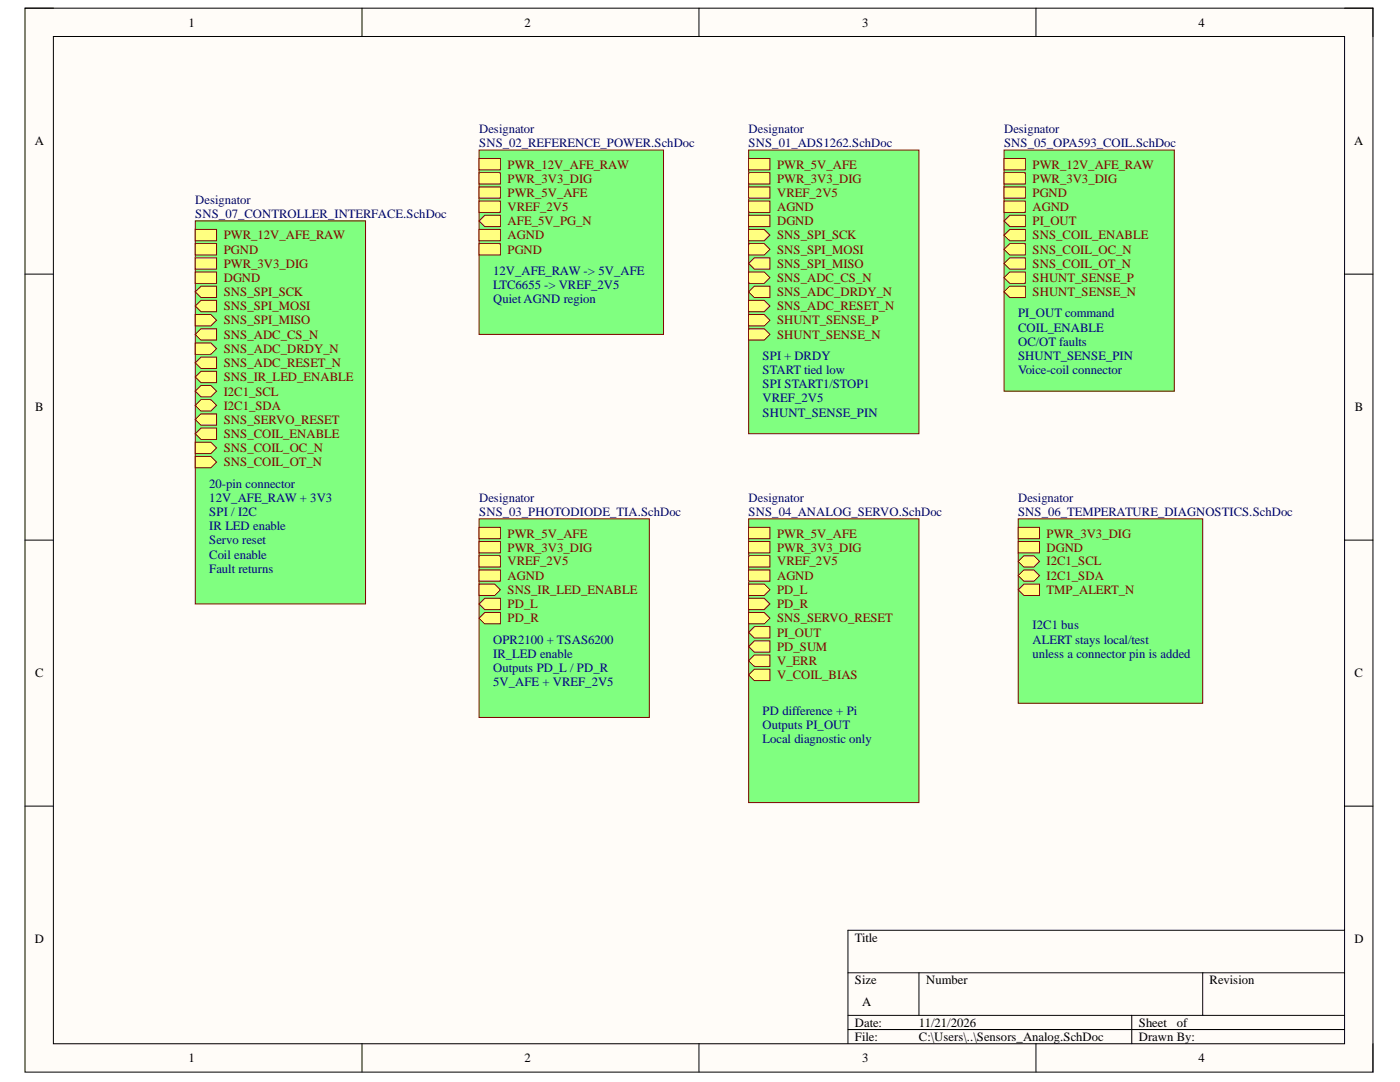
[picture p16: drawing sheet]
<svg xmlns="http://www.w3.org/2000/svg" width="279mm" height="216mm" viewBox="0 0 279 216" stroke-linecap="round" stroke-linejoin="round" font-family="sans-serif">
<defs><g id="words">
<g font-size="2.5">
<text x="37.6" y="5.3">1</text>
<text x="104.7" y="5.3">2</text>
<text x="172.1" y="5.3">3</text>
<text x="239.2" y="5.3">4</text>
<text x="6.9" y="29">A</text>
<text x="270.2" y="29">A</text>
<text x="7" y="82.1">B</text>
<text x="270.4" y="82.1">B</text>
<text x="7" y="135.2">C</text>
<text x="270.3" y="135.2">C</text>
<text x="6.9" y="188.2">D</text>
<text x="170.6" y="187.9">Title</text>
<text x="270.3" y="188.2">D</text>
<text x="170.6" y="196.3">Size</text>
<text x="184.8" y="196.3">Number</text>
<text x="241.4" y="196.3">Revision</text>
<text x="172.1" y="200.7">A</text>
<text x="170.6" y="204.9">Date:</text>
<text x="170.6" y="207.7">File:</text>
<text x="183.4" y="204.9">11/21/2026</text>
<text x="183.4" y="207.7">C:\Users\..\Sensors_Analog.SchDoc</text>
<text x="227.3" y="204.9">Sheet</text>
<text x="227.3" y="207.7">Drawn By:</text>
<text x="234.9" y="204.9">of</text>
<text x="37.6" y="212">1</text>
<text x="104.7" y="212">2</text>
<text x="172.1" y="212">3</text>
<text x="239.2" y="212">4</text>
</g>
<g font-size="2.5" fill="#000080">
<text x="95.6" y="26.5">Designator</text>
<text x="95.6" y="29.4">SNS_02_REFERENCE_POWER.SchDoc</text>
<text x="149.4" y="26.5">Designator</text>
<text x="149.4" y="29.4">SNS_01_ADS1262.SchDoc</text>
<text x="200.4" y="26.5">Designator</text>
<text x="200.4" y="29.4">SNS_05_OPA593_COIL.SchDoc</text>
<text x="39" y="40.7">Designator</text>
<text x="39" y="43.5">SNS_07_CONTROLLER_INTERFACE.SchDoc</text>
<text x="98.4" y="54.9">12V_AFE_RAW -&gt; 5V_AFE</text>
<text x="98.4" y="57.6">LTC6655 -&gt; VREF_2V5</text>
<text x="98.4" y="60.5">Quiet AGND region</text>
<text x="203.2" y="63.3">PI_OUT command</text>
<text x="152.2" y="71.8">SPI + DRDY</text>
<text x="203.2" y="71.8">SHUNT_SENSE_PIN</text>
<text x="203.2" y="66.2">COIL_ENABLE</text>
<text x="203.2" y="69">OC/OT faults</text>
<text x="152.2" y="74.6">START tied low</text>
<text x="152.2" y="77.5">SPI START1/STOP1</text>
<text x="203.2" y="74.6">Voice-coil connector</text>
<text x="152.2" y="80.3">VREF_2V5</text>
<text x="152.2" y="83.2">SHUNT_SENSE_PIN</text>
<text x="41.8" y="97.3">20-pin connector</text>
<text x="41.8" y="100.2">12V_AFE_RAW + 3V3</text>
<text x="95.6" y="100.2">Designator</text>
<text x="149.4" y="100.2">Designator</text>
<text x="203.2" y="100.2">Designator</text>
<text x="41.8" y="102.9">SPI / I2C</text>
<text x="41.8" y="105.8">IR LED enable</text>
<text x="95.6" y="102.9">SNS_03_PHOTODIODE_TIA.SchDoc</text>
<text x="149.4" y="102.9">SNS_04_ANALOG_SERVO.SchDoc</text>
<text x="203.2" y="102.9">SNS_06_TEMPERATURE_DIAGNOSTICS.SchDoc</text>
<text x="41.8" y="108.6">Servo reset</text>
<text x="41.8" y="111.5">Coil enable</text>
<text x="41.8" y="114.3">Fault returns</text>
<text x="206.1" y="125.6">I2C1 bus</text>
<text x="98.4" y="128.5">OPR2100 + TSAS6200</text>
<text x="98.4" y="131.3">IR_LED enable</text>
<text x="206.1" y="128.5">ALERT stays local/test</text>
<text x="206.1" y="131.3">unless a connector pin is added</text>
<text x="98.4" y="134.1">Outputs PD_L / PD_R</text>
<text x="98.4" y="136.9">5V_AFE + VREF_2V5</text>
<text x="152.2" y="142.6">PD difference + Pi</text>
<text x="152.2" y="145.5">Outputs PI_OUT</text>
<text x="152.2" y="148.3">Local diagnostic only</text>
</g>
<g font-size="2.5" fill="#800000">
<text x="101.3" y="33.6">PWR_12V_AFE_RAW</text>
<text x="155.1" y="33.6">PWR_5V_AFE</text>
<text x="206.1" y="33.6">PWR_12V_AFE_RAW</text>
<text x="101.3" y="36.4">PWR_3V3_DIG</text>
<text x="101.3" y="39.3">PWR_5V_AFE</text>
<text x="155.1" y="36.4">PWR_3V3_DIG</text>
<text x="155.1" y="39.3">VREF_2V5</text>
<text x="206.1" y="36.4">PWR_3V3_DIG</text>
<text x="206.1" y="39.3">PGND</text>
<text x="44.6" y="47.8">PWR_12V_AFE_RAW</text>
<text x="101.3" y="42.1">VREF_2V5</text>
<text x="101.3" y="45">AFE_5V_PG_N</text>
<text x="101.3" y="47.8">AGND</text>
<text x="155.1" y="42.1">AGND</text>
<text x="155.1" y="45">DGND</text>
<text x="155.1" y="47.8">SNS_SPI_SCK</text>
<text x="206.1" y="42.1">AGND</text>
<text x="206.1" y="45">PI_OUT</text>
<text x="206.1" y="47.8">SNS_COIL_ENABLE</text>
<text x="44.6" y="50.6">PGND</text>
<text x="44.6" y="53.4">PWR_3V3_DIG</text>
<text x="101.3" y="50.6">PGND</text>
<text x="155.1" y="50.6">SNS_SPI_MOSI</text>
<text x="155.1" y="53.4">SNS_SPI_MISO</text>
<text x="206.1" y="50.6">SNS_COIL_OC_N</text>
<text x="206.1" y="53.4">SNS_COIL_OT_N</text>
<text x="44.6" y="56.3">DGND</text>
<text x="44.6" y="59.1">SNS_SPI_SCK</text>
<text x="155.1" y="56.3">SNS_ADC_CS_N</text>
<text x="155.1" y="59.1">SNS_ADC_DRDY_N</text>
<text x="206.1" y="56.3">SHUNT_SENSE_P</text>
<text x="206.1" y="59.1">SHUNT_SENSE_N</text>
<text x="44.6" y="62">SNS_SPI_MOSI</text>
<text x="44.6" y="64.7">SNS_SPI_MISO</text>
<text x="155.1" y="62">SNS_ADC_RESET_N</text>
<text x="155.1" y="64.7">SHUNT_SENSE_P</text>
<text x="44.6" y="67.6">SNS_ADC_CS_N</text>
<text x="44.6" y="70.4">SNS_ADC_DRDY_N</text>
<text x="155.1" y="67.6">SHUNT_SENSE_N</text>
<text x="44.6" y="73.3">SNS_ADC_RESET_N</text>
<text x="44.6" y="76.1">SNS_IR_LED_ENABLE</text>
<text x="44.6" y="78.9">I2C1_SCL</text>
<text x="44.6" y="81.7">I2C1_SDA</text>
<text x="44.6" y="84.6">SNS_SERVO_RESET</text>
<text x="44.6" y="87.4">SNS_COIL_ENABLE</text>
<text x="44.6" y="90.3">SNS_COIL_OC_N</text>
<text x="44.6" y="93.1">SNS_COIL_OT_N</text>
<text x="101.3" y="107.3">PWR_5V_AFE</text>
<text x="155.1" y="107.3">PWR_5V_AFE</text>
<text x="208.9" y="107.3">PWR_3V3_DIG</text>
<text x="101.3" y="110">PWR_3V3_DIG</text>
<text x="101.3" y="112.8">VREF_2V5</text>
<text x="155.1" y="110">PWR_3V3_DIG</text>
<text x="155.1" y="112.8">VREF_2V5</text>
<text x="208.9" y="110">DGND</text>
<text x="208.9" y="112.8">I2C1_SCL</text>
<text x="101.3" y="115.7">AGND</text>
<text x="101.3" y="118.5">SNS_IR_LED_ENABLE</text>
<text x="155.1" y="115.7">AGND</text>
<text x="155.1" y="118.5">PD_L</text>
<text x="208.9" y="115.7">I2C1_SDA</text>
<text x="208.9" y="118.5">TMP_ALERT_N</text>
<text x="101.3" y="121.4">PD_L</text>
<text x="101.3" y="124.2">PD_R</text>
<text x="155.1" y="121.4">PD_R</text>
<text x="155.1" y="124.2">SNS_SERVO_RESET</text>
<text x="155.1" y="127">PI_OUT</text>
<text x="155.1" y="129.8">PD_SUM</text>
<text x="155.1" y="132.7">V_ERR</text>
<text x="155.1" y="135.5">V_COIL_BIAS</text>
</g>
</g></defs>
<path d="M5 1.6h269v212.3h-269z" fill-rule="evenodd" fill="#fffcf8"/>
<path d="M5 1.6h269v212.3h-269z" fill="none" stroke="#000" stroke-width=".2"/>
<path d="M10.7 7.3h257.6v201h-257.6z" fill-rule="evenodd" fill="#fffcf8"/>
<g fill="none" stroke="#000" stroke-width=".2">
<path d="M5 1.6h5.7M10.7 7.3h257.6v201h-257.6zM72.2 1.6v5.7M139.5 1.6v5.7M206.7 1.6v5.7M268.3 1.6h5.7v5.7M5 54.7h5.7M268.3 54.7h5.7M5 107.8h5.7M268.3 107.8h5.7M5 160.9h5.7M268.3 160.9h5.7"/>
<path d="M169.2 194.1h99.1M183.4 194.1v8.5M240 194.1v8.5M268.3 185.6h-99.1v22.7M72.2 208.3v5.6M139.5 208.3v5.6M169.2 202.6h99.1M169.2 205.4h99.1M206.7 208.3v5.6M225.9 202.6v5.7M274 208.3v5.6"/>
</g>
<path d="M149.4 29.9h34v56.6h-34z" fill-rule="evenodd" fill="#80ff80"/>
<path d="M149.4 29.9h34v56.6h-34z" fill="none" stroke="#800000" stroke-width=".2"/>
<path d="M149.4 31.6h4.3v2.3h-4.3z" fill-rule="evenodd" fill="#ffff80"/>
<path d="M149.4 31.6h4.3v2.3h-4.3z" fill="none" stroke="#800000" stroke-width=".2"/>
<path d="M149.4 34.5h4.3v2.2h-4.3z" fill-rule="evenodd" fill="#ffff80"/>
<path d="M149.4 34.5h4.3v2.2h-4.3z" fill="none" stroke="#800000" stroke-width=".2"/>
<path d="M149.4 37.3h4.3v2.3h-4.3z" fill-rule="evenodd" fill="#ffff80"/>
<path d="M149.4 37.3h4.3v2.3h-4.3z" fill="none" stroke="#800000" stroke-width=".2"/>
<path d="M149.4 40.1h4.3v2.3h-4.3z" fill-rule="evenodd" fill="#ffff80"/>
<path d="M149.4 40.1h4.3v2.3h-4.3z" fill="none" stroke="#800000" stroke-width=".2"/>
<path d="M149.4 43h4.3v2.2h-4.3z" fill-rule="evenodd" fill="#ffff80"/>
<path d="M149.4 43h4.3v2.2h-4.3z" fill="none" stroke="#800000" stroke-width=".2"/>
<path d="M149.4 45.8h3.1l1.2 1.1-1.2 1.1h-3.1z" fill-rule="evenodd" fill="#ffff80"/>
<path d="M149.4 45.8h3.1l1.2 1.1-1.2 1.1h-3.1z" fill="none" stroke="#800000" stroke-width=".2"/>
<path d="M149.4 48.6h3.1l1.2 1.1-1.2 1.2h-3.1z" fill-rule="evenodd" fill="#ffff80"/>
<path d="M149.4 48.6h3.1l1.2 1.1-1.2 1.2h-3.1z" fill="none" stroke="#800000" stroke-width=".2"/>
<path d="M149.4 52.6l1.1-1.2h3.2v2.3h-3.2z" fill-rule="evenodd" fill="#ffff80"/>
<path d="M149.4 52.6l1.1-1.2h3.2v2.3h-3.2z" fill="none" stroke="#800000" stroke-width=".2"/>
<path d="M149.4 54.3h3.1l1.2 1.1-1.2 1.1h-3.1z" fill-rule="evenodd" fill="#ffff80"/>
<path d="M149.4 54.3h3.1l1.2 1.1-1.2 1.1h-3.1z" fill="none" stroke="#800000" stroke-width=".2"/>
<path d="M149.4 58.2l1.1-1.1h3.2v2.3h-3.2z" fill-rule="evenodd" fill="#ffff80"/>
<path d="M149.4 58.2l1.1-1.1h3.2v2.3h-3.2z" fill="none" stroke="#800000" stroke-width=".2"/>
<path d="M149.4 59.9h3.1l1.2 1.2-1.2 1.1h-3.1z" fill-rule="evenodd" fill="#ffff80"/>
<path d="M149.4 59.9h3.1l1.2 1.2-1.2 1.1h-3.1z" fill="none" stroke="#800000" stroke-width=".2"/>
<path d="M149.4 62.8h3.1l1.2 1.1-1.2 1.1h-3.1z" fill-rule="evenodd" fill="#ffff80"/>
<path d="M149.4 62.8h3.1l1.2 1.1-1.2 1.1h-3.1z" fill="none" stroke="#800000" stroke-width=".2"/>
<path d="M149.4 65.6h3.1l1.2 1.1-1.2 1.2h-3.1z" fill-rule="evenodd" fill="#ffff80"/>
<path d="M149.4 65.6h3.1l1.2 1.1-1.2 1.2h-3.1z" fill="none" stroke="#800000" stroke-width=".2"/>
<path d="M95.6 29.9h36.8v36.8h-36.8z" fill-rule="evenodd" fill="#80ff80"/>
<path d="M95.6 29.9h36.8v36.8h-36.8z" fill="none" stroke="#800000" stroke-width=".2"/>
<path d="M95.6 31.6h4.3v2.3h-4.3z" fill-rule="evenodd" fill="#ffff80"/>
<path d="M95.6 31.6h4.3v2.3h-4.3z" fill="none" stroke="#800000" stroke-width=".2"/>
<path d="M95.6 34.5h4.3v2.2h-4.3z" fill-rule="evenodd" fill="#ffff80"/>
<path d="M95.6 34.5h4.3v2.2h-4.3z" fill="none" stroke="#800000" stroke-width=".2"/>
<path d="M95.6 37.3h4.3v2.3h-4.3z" fill-rule="evenodd" fill="#ffff80"/>
<path d="M95.6 37.3h4.3v2.3h-4.3z" fill="none" stroke="#800000" stroke-width=".2"/>
<path d="M95.6 40.1h4.3v2.3h-4.3z" fill-rule="evenodd" fill="#ffff80"/>
<path d="M95.6 40.1h4.3v2.3h-4.3z" fill="none" stroke="#800000" stroke-width=".2"/>
<path d="M95.6 44.1l1.1-1.1h3.2v2.2h-3.2z" fill-rule="evenodd" fill="#ffff80"/>
<path d="M95.6 44.1l1.1-1.1h3.2v2.2h-3.2z" fill="none" stroke="#800000" stroke-width=".2"/>
<path d="M95.6 45.8h4.3v2.2h-4.3z" fill-rule="evenodd" fill="#ffff80"/>
<path d="M95.6 45.8h4.3v2.2h-4.3z" fill="none" stroke="#800000" stroke-width=".2"/>
<path d="M95.6 48.6h4.3v2.3h-4.3z" fill-rule="evenodd" fill="#ffff80"/>
<path d="M95.6 48.6h4.3v2.3h-4.3z" fill="none" stroke="#800000" stroke-width=".2"/>
<path d="M95.6 103.5h34v39.7h-34z" fill-rule="evenodd" fill="#80ff80"/>
<path d="M95.6 103.5h34v39.7h-34z" fill="none" stroke="#800000" stroke-width=".2"/>
<path d="M95.6 105.2h4.3v2.3h-4.3z" fill-rule="evenodd" fill="#ffff80"/>
<path d="M95.6 105.2h4.3v2.3h-4.3z" fill="none" stroke="#800000" stroke-width=".2"/>
<path d="M95.6 108.1h4.3v2.2h-4.3z" fill-rule="evenodd" fill="#ffff80"/>
<path d="M95.6 108.1h4.3v2.2h-4.3z" fill="none" stroke="#800000" stroke-width=".2"/>
<path d="M95.6 110.9h4.3v2.3h-4.3z" fill-rule="evenodd" fill="#ffff80"/>
<path d="M95.6 110.9h4.3v2.3h-4.3z" fill="none" stroke="#800000" stroke-width=".2"/>
<path d="M95.6 113.7h4.3v2.3h-4.3z" fill-rule="evenodd" fill="#ffff80"/>
<path d="M95.6 113.7h4.3v2.3h-4.3z" fill="none" stroke="#800000" stroke-width=".2"/>
<path d="M95.6 116.5h3.1l1.2 1.2-1.2 1.1h-3.1z" fill-rule="evenodd" fill="#ffff80"/>
<path d="M95.6 116.5h3.1l1.2 1.2-1.2 1.1h-3.1z" fill="none" stroke="#800000" stroke-width=".2"/>
<path d="M95.6 120.5l1.1-1.1h3.2v2.2h-3.2z" fill-rule="evenodd" fill="#ffff80"/>
<path d="M95.6 120.5l1.1-1.1h3.2v2.2h-3.2z" fill="none" stroke="#800000" stroke-width=".2"/>
<path d="M95.6 123.3l1.1-1.1h3.2v2.3h-3.2z" fill-rule="evenodd" fill="#ffff80"/>
<path d="M95.6 123.3l1.1-1.1h3.2v2.3h-3.2z" fill="none" stroke="#800000" stroke-width=".2"/>
<path d="M149.4 103.5h34v56.6h-34z" fill-rule="evenodd" fill="#80ff80"/>
<path d="M149.4 103.5h34v56.6h-34z" fill="none" stroke="#800000" stroke-width=".2"/>
<path d="M149.4 105.2h4.3v2.3h-4.3z" fill-rule="evenodd" fill="#ffff80"/>
<path d="M149.4 105.2h4.3v2.3h-4.3z" fill="none" stroke="#800000" stroke-width=".2"/>
<path d="M149.4 108.1h4.3v2.2h-4.3z" fill-rule="evenodd" fill="#ffff80"/>
<path d="M149.4 108.1h4.3v2.2h-4.3z" fill="none" stroke="#800000" stroke-width=".2"/>
<path d="M149.4 110.9h4.3v2.3h-4.3z" fill-rule="evenodd" fill="#ffff80"/>
<path d="M149.4 110.9h4.3v2.3h-4.3z" fill="none" stroke="#800000" stroke-width=".2"/>
<path d="M149.4 113.7h4.3v2.3h-4.3z" fill-rule="evenodd" fill="#ffff80"/>
<path d="M149.4 113.7h4.3v2.3h-4.3z" fill="none" stroke="#800000" stroke-width=".2"/>
<path d="M149.4 116.5h3.1l1.2 1.2-1.2 1.1h-3.1z" fill-rule="evenodd" fill="#ffff80"/>
<path d="M149.4 116.5h3.1l1.2 1.2-1.2 1.1h-3.1z" fill="none" stroke="#800000" stroke-width=".2"/>
<path d="M149.4 119.4h3.1l1.2 1.1-1.2 1.1h-3.1z" fill-rule="evenodd" fill="#ffff80"/>
<path d="M149.4 119.4h3.1l1.2 1.1-1.2 1.1h-3.1z" fill="none" stroke="#800000" stroke-width=".2"/>
<path d="M149.4 122.2h3.1l1.2 1.1-1.2 1.2h-3.1z" fill-rule="evenodd" fill="#ffff80"/>
<path d="M149.4 122.2h3.1l1.2 1.1-1.2 1.2h-3.1z" fill="none" stroke="#800000" stroke-width=".2"/>
<path d="M149.4 126.2l1.1-1.2h3.2v2.3h-3.2z" fill-rule="evenodd" fill="#ffff80"/>
<path d="M149.4 126.2l1.1-1.2h3.2v2.3h-3.2z" fill="none" stroke="#800000" stroke-width=".2"/>
<path d="M149.4 129l1.1-1.1h3.2v2.2h-3.2z" fill-rule="evenodd" fill="#ffff80"/>
<path d="M149.4 129l1.1-1.1h3.2v2.2h-3.2z" fill="none" stroke="#800000" stroke-width=".2"/>
<path d="M149.4 131.8l1.1-1.1h3.2v2.3h-3.2z" fill-rule="evenodd" fill="#ffff80"/>
<path d="M149.4 131.8l1.1-1.1h3.2v2.3h-3.2z" fill="none" stroke="#800000" stroke-width=".2"/>
<path d="M149.4 134.7l1.1-1.2h3.2v2.3h-3.2z" fill-rule="evenodd" fill="#ffff80"/>
<path d="M149.4 134.7l1.1-1.2h3.2v2.3h-3.2z" fill="none" stroke="#800000" stroke-width=".2"/>
<path d="M200.4 29.9h34v48.2h-34z" fill-rule="evenodd" fill="#80ff80"/>
<path d="M200.4 29.9h34v48.2h-34z" fill="none" stroke="#800000" stroke-width=".2"/>
<path d="M200.4 31.6h4.2v2.3h-4.2z" fill-rule="evenodd" fill="#ffff80"/>
<path d="M200.4 31.6h4.2v2.3h-4.2z" fill="none" stroke="#800000" stroke-width=".2"/>
<path d="M200.4 34.5h4.2v2.2h-4.2z" fill-rule="evenodd" fill="#ffff80"/>
<path d="M200.4 34.5h4.2v2.2h-4.2z" fill="none" stroke="#800000" stroke-width=".2"/>
<path d="M200.4 37.3h4.2v2.3h-4.2z" fill-rule="evenodd" fill="#ffff80"/>
<path d="M200.4 37.3h4.2v2.3h-4.2z" fill="none" stroke="#800000" stroke-width=".2"/>
<path d="M200.4 40.1h4.2v2.3h-4.2z" fill-rule="evenodd" fill="#ffff80"/>
<path d="M200.4 40.1h4.2v2.3h-4.2z" fill="none" stroke="#800000" stroke-width=".2"/>
<path d="M200.4 44.1l1.1-1.1h3.1v2.2h-3.1z" fill-rule="evenodd" fill="#ffff80"/>
<path d="M200.4 44.1l1.1-1.1h3.1v2.2h-3.1z" fill="none" stroke="#800000" stroke-width=".2"/>
<path d="M200.4 46.9l1.1-1.1h3.1v2.2h-3.1z" fill-rule="evenodd" fill="#ffff80"/>
<path d="M200.4 46.9l1.1-1.1h3.1v2.2h-3.1z" fill="none" stroke="#800000" stroke-width=".2"/>
<path d="M200.4 49.7l1.1-1.1h3.1v2.3h-3.1z" fill-rule="evenodd" fill="#ffff80"/>
<path d="M200.4 49.7l1.1-1.1h3.1v2.3h-3.1z" fill="none" stroke="#800000" stroke-width=".2"/>
<path d="M200.4 52.6l1.1-1.2h3.1v2.3h-3.1z" fill-rule="evenodd" fill="#ffff80"/>
<path d="M200.4 52.6l1.1-1.2h3.1v2.3h-3.1z" fill="none" stroke="#800000" stroke-width=".2"/>
<path d="M200.4 55.4l1.1-1.1h3.1v2.2h-3.1z" fill-rule="evenodd" fill="#ffff80"/>
<path d="M200.4 55.4l1.1-1.1h3.1v2.2h-3.1z" fill="none" stroke="#800000" stroke-width=".2"/>
<path d="M200.4 58.2l1.1-1.1h3.1v2.3h-3.1z" fill-rule="evenodd" fill="#ffff80"/>
<path d="M200.4 58.2l1.1-1.1h3.1v2.3h-3.1z" fill="none" stroke="#800000" stroke-width=".2"/>
<path d="M203.2 103.5h36.8v36.8h-36.8z" fill-rule="evenodd" fill="#80ff80"/>
<path d="M203.2 103.5h36.8v36.8h-36.8z" fill="none" stroke="#800000" stroke-width=".2"/>
<path d="M203.2 105.2h4.3v2.3h-4.3z" fill-rule="evenodd" fill="#ffff80"/>
<path d="M203.2 105.2h4.3v2.3h-4.3z" fill="none" stroke="#800000" stroke-width=".2"/>
<path d="M203.2 108.1h4.3v2.2h-4.3z" fill-rule="evenodd" fill="#ffff80"/>
<path d="M203.2 108.1h4.3v2.2h-4.3z" fill="none" stroke="#800000" stroke-width=".2"/>
<path d="M203.2 112l1.1-1.1h2l1.2 1.1-1.2 1.2h-2z" fill-rule="evenodd" fill="#ffff80"/>
<path d="M203.2 112l1.1-1.1h2l1.2 1.1-1.2 1.2h-2z" fill="none" stroke="#800000" stroke-width=".2"/>
<path d="M203.2 114.9l1.1-1.2h2l1.2 1.2-1.2 1.1h-2z" fill-rule="evenodd" fill="#ffff80"/>
<path d="M203.2 114.9l1.1-1.2h2l1.2 1.2-1.2 1.1h-2z" fill="none" stroke="#800000" stroke-width=".2"/>
<path d="M203.2 117.7l1.1-1.1h3.2v2.2h-3.2z" fill-rule="evenodd" fill="#ffff80"/>
<path d="M203.2 117.7l1.1-1.1h3.2v2.2h-3.2z" fill="none" stroke="#800000" stroke-width=".2"/>
<path d="M39 44.1h34v76.4h-34z" fill-rule="evenodd" fill="#80ff80"/>
<path d="M39 44.1h34v76.4h-34z" fill="none" stroke="#800000" stroke-width=".2"/>
<path d="M39 45.8h4.2v2.2h-4.2z" fill-rule="evenodd" fill="#ffff80"/>
<path d="M39 45.8h4.2v2.2h-4.2z" fill="none" stroke="#800000" stroke-width=".2"/>
<path d="M39 48.6h4.2v2.3h-4.2z" fill-rule="evenodd" fill="#ffff80"/>
<path d="M39 48.6h4.2v2.3h-4.2z" fill="none" stroke="#800000" stroke-width=".2"/>
<path d="M39 51.4h4.2v2.3h-4.2z" fill-rule="evenodd" fill="#ffff80"/>
<path d="M39 51.4h4.2v2.3h-4.2z" fill="none" stroke="#800000" stroke-width=".2"/>
<path d="M39 54.3h4.2v2.2h-4.2z" fill-rule="evenodd" fill="#ffff80"/>
<path d="M39 54.3h4.2v2.2h-4.2z" fill="none" stroke="#800000" stroke-width=".2"/>
<path d="M39 58.2l1.1-1.1h3.1v2.3h-3.1z" fill-rule="evenodd" fill="#ffff80"/>
<path d="M39 58.2l1.1-1.1h3.1v2.3h-3.1z" fill="none" stroke="#800000" stroke-width=".2"/>
<path d="M39 61.1l1.1-1.2h3.1v2.3h-3.1z" fill-rule="evenodd" fill="#ffff80"/>
<path d="M39 61.1l1.1-1.2h3.1v2.3h-3.1z" fill="none" stroke="#800000" stroke-width=".2"/>
<path d="M39 62.8h3.1l1.1 1.1-1.1 1.1h-3.1z" fill-rule="evenodd" fill="#ffff80"/>
<path d="M39 62.8h3.1l1.1 1.1-1.1 1.1h-3.1z" fill="none" stroke="#800000" stroke-width=".2"/>
<path d="M39 66.7l1.1-1.1h3.1v2.3h-3.1z" fill-rule="evenodd" fill="#ffff80"/>
<path d="M39 66.7l1.1-1.1h3.1v2.3h-3.1z" fill="none" stroke="#800000" stroke-width=".2"/>
<path d="M39 68.4h3.1l1.1 1.2-1.1 1.1h-3.1z" fill-rule="evenodd" fill="#ffff80"/>
<path d="M39 68.4h3.1l1.1 1.2-1.1 1.1h-3.1z" fill="none" stroke="#800000" stroke-width=".2"/>
<path d="M39 72.4l1.1-1.1h3.1v2.2h-3.1z" fill-rule="evenodd" fill="#ffff80"/>
<path d="M39 72.4l1.1-1.1h3.1v2.2h-3.1z" fill="none" stroke="#800000" stroke-width=".2"/>
<path d="M39 75.2l1.1-1.1h3.1v2.3h-3.1z" fill-rule="evenodd" fill="#ffff80"/>
<path d="M39 75.2l1.1-1.1h3.1v2.3h-3.1z" fill="none" stroke="#800000" stroke-width=".2"/>
<path d="M39 78.1l1.1-1.2h2l1.1 1.2-1.1 1.1h-2z" fill-rule="evenodd" fill="#ffff80"/>
<path d="M39 78.1l1.1-1.2h2l1.1 1.2-1.1 1.1h-2z" fill="none" stroke="#800000" stroke-width=".2"/>
<path d="M39 80.9l1.1-1.2h2l1.1 1.2-1.1 1.1h-2z" fill-rule="evenodd" fill="#ffff80"/>
<path d="M39 80.9l1.1-1.2h2l1.1 1.2-1.1 1.1h-2z" fill="none" stroke="#800000" stroke-width=".2"/>
<path d="M39 83.7l1.1-1.1h3.1v2.2h-3.1z" fill-rule="evenodd" fill="#ffff80"/>
<path d="M39 83.7l1.1-1.1h3.1v2.2h-3.1z" fill="none" stroke="#800000" stroke-width=".2"/>
<path d="M39 86.5l1.1-1.1h3.1v2.3h-3.1z" fill-rule="evenodd" fill="#ffff80"/>
<path d="M39 86.5l1.1-1.1h3.1v2.3h-3.1z" fill="none" stroke="#800000" stroke-width=".2"/>
<path d="M39 88.2h3.1l1.1 1.2-1.1 1.1h-3.1z" fill-rule="evenodd" fill="#ffff80"/>
<path d="M39 88.2h3.1l1.1 1.2-1.1 1.1h-3.1z" fill="none" stroke="#800000" stroke-width=".2"/>
<path d="M39 91.1h3.1l1.1 1.1-1.1 1.1h-3.1z" fill-rule="evenodd" fill="#ffff80"/>
<path d="M39 91.1h3.1l1.1 1.1-1.1 1.1h-3.1z" fill="none" stroke="#800000" stroke-width=".2"/>
<use href="#words"/>
</svg>
